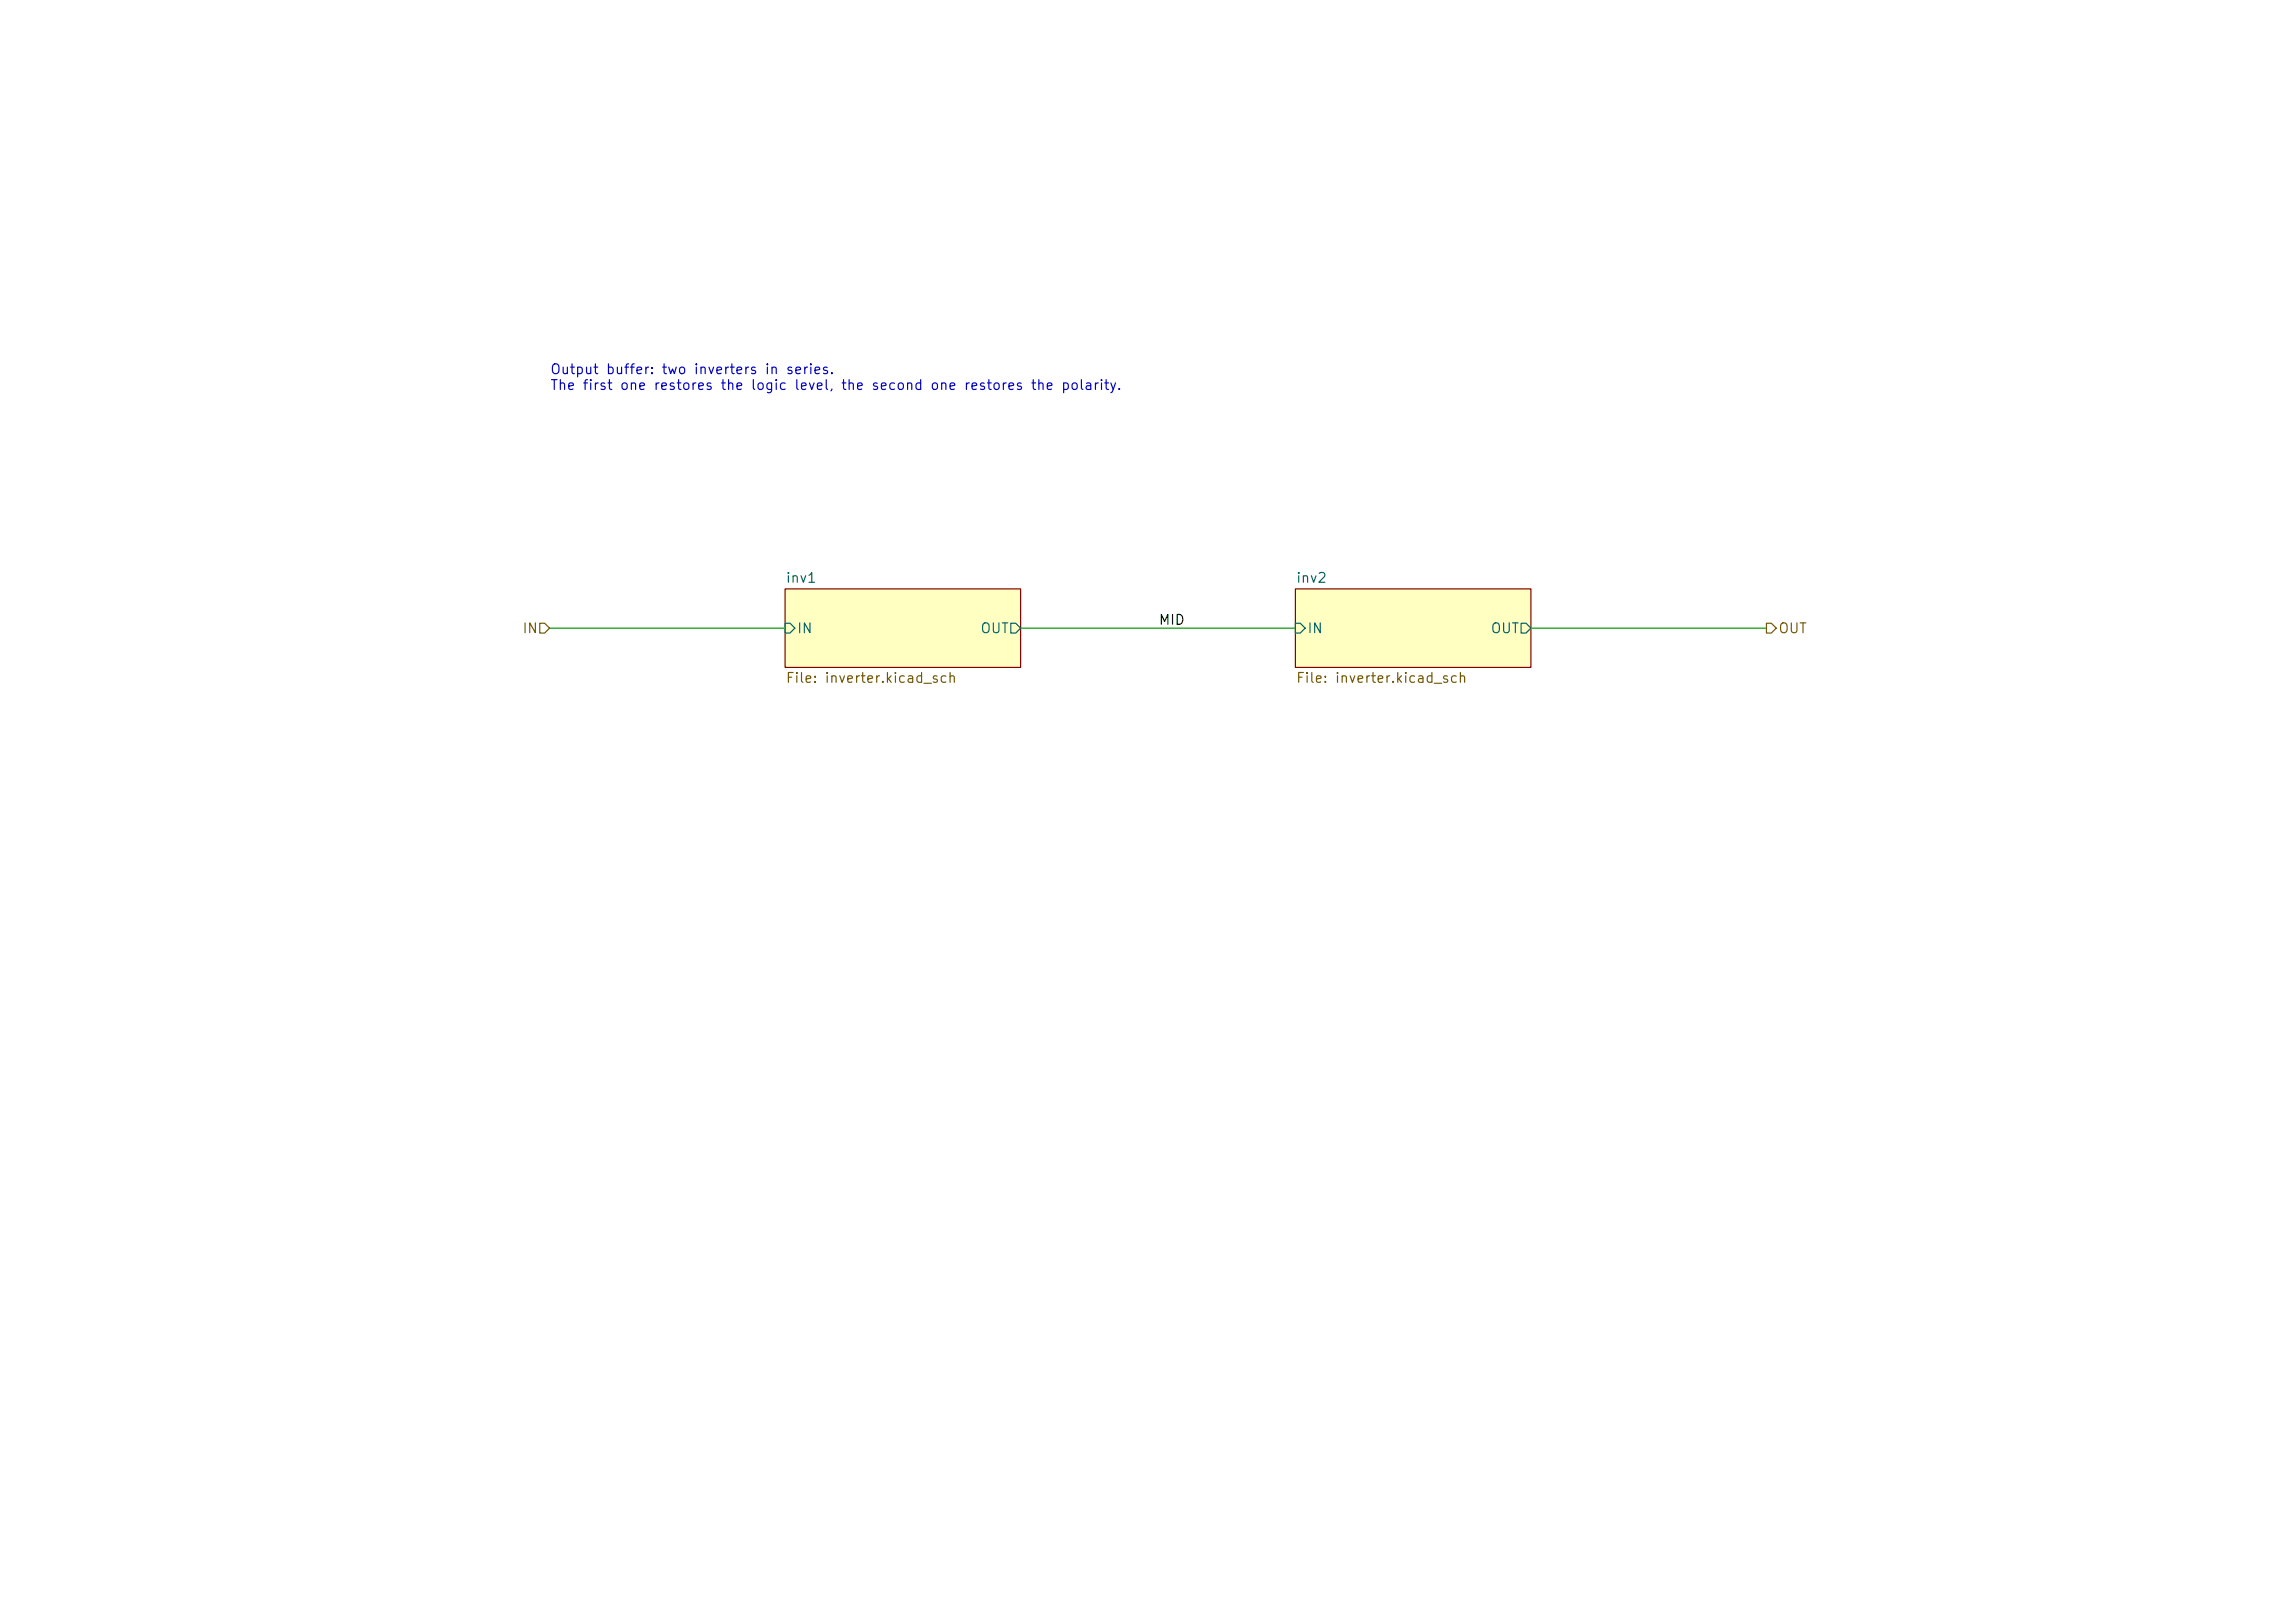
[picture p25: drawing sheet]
<svg xmlns="http://www.w3.org/2000/svg" width="297mm" height="210mm" viewBox="0 0 297 210" stroke-linecap="round" stroke-linejoin="round" font-family="sans-serif">
<defs><g id="words">
<g font-size="1.3" fill="#0000c2">
<text x="71.1" y="48.7">Output buffer: two inverters in series.</text>
<text x="71.1" y="50.8">The first one restores the logic level, the second one restores the polarity.</text>
</g>
<g font-size="1.3" fill="#006464">
<text x="101.6" y="75.7">inv1</text>
<text x="167.6" y="75.7">inv2</text>
<text x="103.1" y="82.3">IN</text>
<text x="126.8" y="82.3">OUT</text>
<text x="169.1" y="82.3">IN</text>
<text x="192.8" y="82.3">OUT</text>
</g>
<g font-size="1.3" fill="#725600">
<text x="67.5" y="82.3">IN</text>
<text x="230.1" y="82.3">OUT</text>
<text x="101.6" y="88.7">File: inverter.kicad_sch</text>
<text x="167.6" y="88.7">File: inverter.kicad_sch</text>
</g>
<text font-size="1.3" fill="#0f0f0f" x="149.9" y="81.2">MID</text>
</g></defs>
<g fill="#ffffc2" stroke="#ffffc2" stroke-width=".13">
<path d="M101.6 76.2h30.5v10.2h-30.5z"/>
<path d="M167.6 76.2h30.5v10.2h-30.5z"/>
</g>
<path d="M101.6 76.2h30.5v10.2h-30.5zM167.6 76.2h30.5v10.2h-30.5z" fill="none" stroke="#840000" stroke-width=".15"/>
<path d="M101.6 80.6h.6l.7 .7-.7 .6h-.6zM130.8 80.6h.6l.7 .7-.7 .6h-.6zM167.6 80.6h.7l.6 .7-.6 .6h-.7zM196.8 80.6h.7l.6 .7-.6 .6h-.7z" fill="none" stroke="#006464" stroke-width=".15"/>
<path d="M69.8 80.6h.7l.6 .7-.6 .6h-.7zM228.6 80.6h.6l.7 .7-.7 .6h-.6z" fill="none" stroke="#725600" stroke-width=".15"/>
<path d="M71.1 81.3h30.5M132.1 81.3h35.5M198.1 81.3h30.5" fill="none" stroke="#009600" stroke-width=".15"/>
<use href="#words"/>
</svg>
